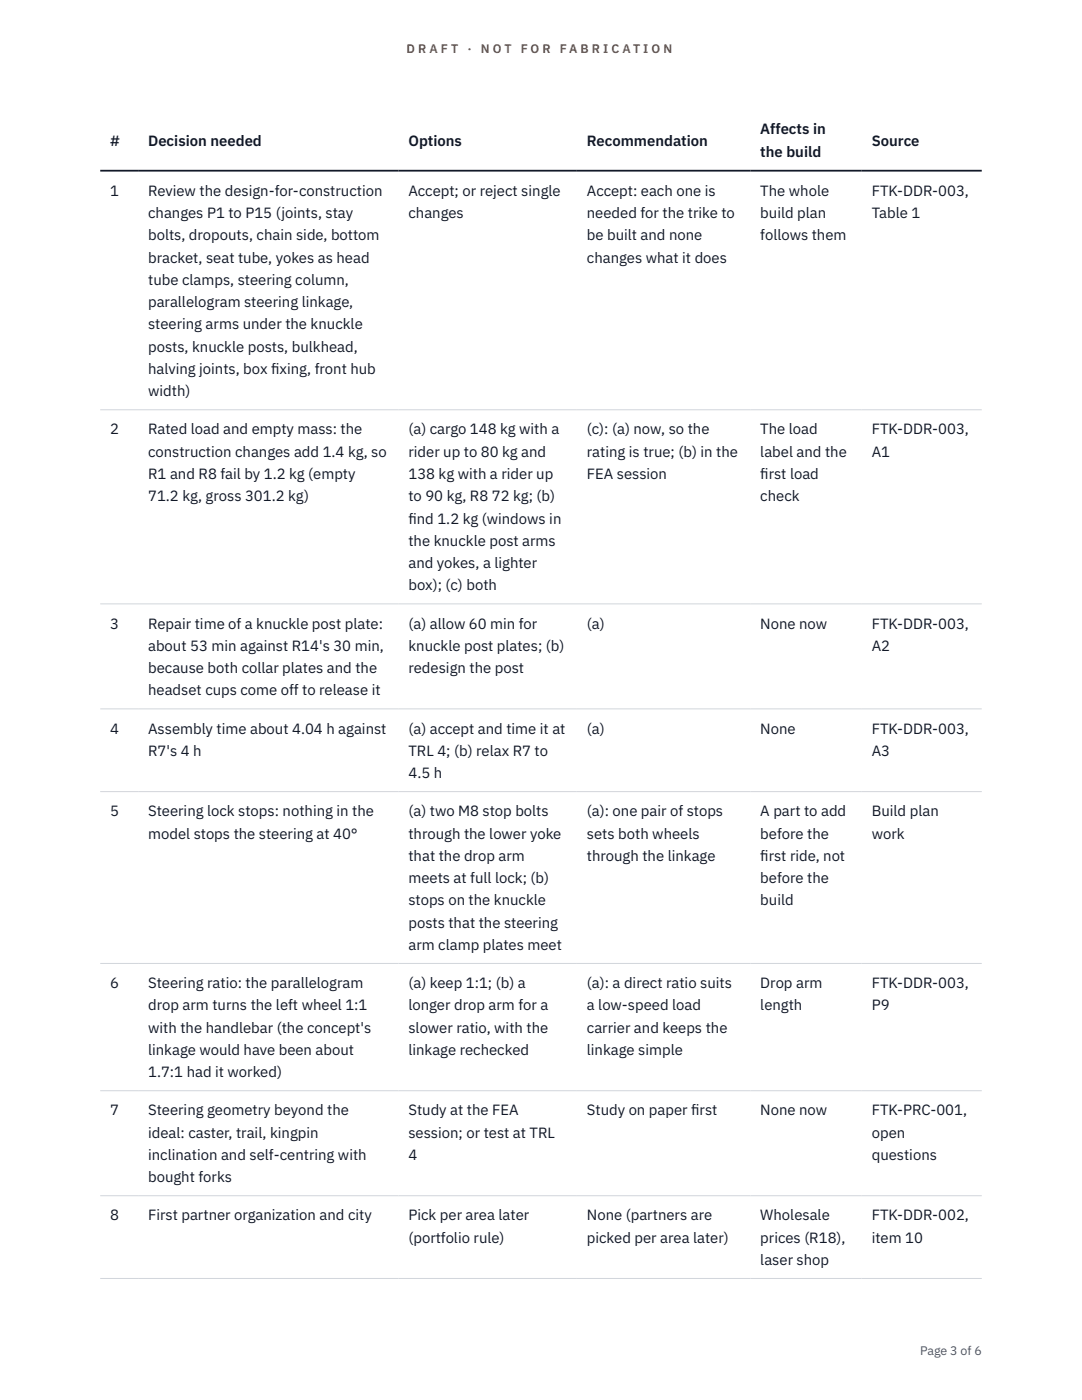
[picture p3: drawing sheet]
<svg xmlns="http://www.w3.org/2000/svg" width="216mm" height="279mm" viewBox="0 0 216 279" stroke-linecap="round" stroke-linejoin="round" font-family="sans-serif">
<defs><g id="words">
<g font-size="3" fill="#111827">
<text x="22" y="29.1">#</text>
<text x="29.6" y="29.1">Decision needed</text>
<text x="81.5" y="29.1">Options</text>
<text x="117.1" y="29.1">Recommendation</text>
<text x="151.7" y="26.8">Affects in</text>
<text x="174" y="29.1">Source</text>
<text x="151.7" y="31.3">the build</text>
<text x="22" y="39.1">1</text>
<text x="29.6" y="39.1">Review the design-for-construction</text>
<text x="81.5" y="39.1">Accept; or reject single</text>
<text x="117.1" y="39.1">Accept: each one is</text>
<text x="151.7" y="39.1">The whole</text>
<text x="174" y="39.1">FTK-DDR-003,</text>
<text x="29.6" y="43.5">changes P1 to P15 (joints, stay</text>
<text x="29.6" y="48">bolts, dropouts, chain side, bottom</text>
<text x="81.5" y="43.5">changes</text>
<text x="117.1" y="43.5">needed for the trike to</text>
<text x="117.1" y="48">be built and none</text>
<text x="151.7" y="43.5">build plan</text>
<text x="151.7" y="48">follows them</text>
<text x="174" y="43.5">Table 1</text>
<text x="29.6" y="52.4">bracket, seat tube, yokes as head</text>
<text x="117.1" y="52.4">changes what it does</text>
<text x="29.6" y="56.9">tube clamps, steering column,</text>
<text x="29.6" y="61.3">parallelogram steering linkage,</text>
<text x="29.6" y="65.7">steering arms under the knuckle</text>
<text x="29.6" y="70.2">posts, knuckle posts, bulkhead,</text>
<text x="29.6" y="74.6">halving joints, box f</text>
<text x="54.1" y="74.6">ixing, front hub</text>
<text x="29.6" y="79.1">width)</text>
<text x="22" y="86.7">2</text>
<text x="29.6" y="86.7">Rated load and empty mass: the</text>
<text x="81.5" y="86.7">(a) cargo 148 kg with a</text>
<text x="117.1" y="86.7">(c): (a) now, so the</text>
<text x="151.7" y="86.7">The load</text>
<text x="174" y="86.7">FTK-DDR-003,</text>
<text x="29.6" y="91.1">construction changes add 1.4 kg, so</text>
<text x="29.6" y="95.6">R1 and R8 fail by 1.2 kg (empty</text>
<text x="81.5" y="91.1">rider up to 80 kg and</text>
<text x="81.5" y="95.6">138 kg with a rider up</text>
<text x="117.1" y="91.1">rating is true; (b) in the</text>
<text x="117.1" y="95.6">FEA session</text>
<text x="151.7" y="91.1">label and the</text>
<text x="151.7" y="95.6">f</text>
<text x="151.7" y="95.6">irst load</text>
<text x="174" y="91.1">A1</text>
<text x="29.6" y="100">71.2 kg, gross 301.2 kg)</text>
<text x="81.5" y="100">to 90 kg, R8 72 kg; (b)</text>
<text x="151.7" y="100">check</text>
<text x="81.5" y="104.5">f</text>
<text x="81.5" y="104.5">ind 1.2 kg (windows in</text>
<text x="81.5" y="108.9">the knuckle post arms</text>
<text x="81.5" y="113.4">and yokes, a lighter</text>
<text x="81.5" y="117.8">box); (c) both</text>
<text x="22" y="125.4">3</text>
<text x="29.6" y="125.4">Repair time of a knuckle post plate:</text>
<text x="81.5" y="125.4">(a) allow 60 min for</text>
<text x="117.1" y="125.4">(a)</text>
<text x="151.7" y="125.4">None now</text>
<text x="174" y="125.4">FTK-DDR-003,</text>
<text x="29.6" y="129.9">about 53 min against R14's 30 min,</text>
<text x="81.5" y="129.9">knuckle post plates; (b)</text>
<text x="174" y="129.9">A2</text>
<text x="29.6" y="134.3">because both collar plates and the</text>
<text x="81.5" y="134.3">redesign the post</text>
<text x="29.6" y="138.8">headset cups come off to release it</text>
<text x="22" y="146.4">4</text>
<text x="29.6" y="146.4">Assembly time about 4.04 h against</text>
<text x="81.5" y="146.4">(a) accept and time it at</text>
<text x="117.1" y="146.4">(a)</text>
<text x="151.7" y="146.4">None</text>
<text x="174" y="146.4">FTK-DDR-003,</text>
<text x="29.6" y="150.8">R7's 4 h</text>
<text x="81.5" y="150.8">TRL 4; (b) relax R7 to</text>
<text x="81.5" y="155.3">4.5 h</text>
<text x="174" y="150.8">A3</text>
<text x="22" y="162.9">5</text>
<text x="29.6" y="162.9">Steering lock stops: nothing in the</text>
<text x="29.6" y="167.4">model stops the steering at 40°</text>
<text x="81.5" y="162.9">(a) two M8 stop bolts</text>
<text x="81.5" y="167.4">through the lower yoke</text>
<text x="117.1" y="162.9">(a): one pair of stops</text>
<text x="117.1" y="167.4">sets both wheels</text>
<text x="151.7" y="162.9">A part to add</text>
<text x="151.7" y="167.4">before the</text>
<text x="174" y="162.9">Build plan</text>
<text x="174" y="167.4">work</text>
<text x="81.5" y="171.8">that the drop arm</text>
<text x="117.1" y="171.8">through the linkage</text>
<text x="151.7" y="171.8">f</text>
<text x="151.7" y="171.8">irst ride, not</text>
<text x="81.5" y="176.2">meets at full lock; (b)</text>
<text x="151.7" y="176.2">before the</text>
<text x="81.5" y="180.7">stops on the knuckle</text>
<text x="81.5" y="185.1">posts that the steering</text>
<text x="151.7" y="180.7">build</text>
<text x="81.5" y="189.6">arm clamp plates meet</text>
<text x="22" y="197.2">6</text>
<text x="29.6" y="197.2">Steering ratio: the parallelogram</text>
<text x="81.5" y="197.2">(a) keep 1:1; (b) a</text>
<text x="117.1" y="197.2">(a): a direct ratio suits</text>
<text x="151.7" y="197.2">Drop arm</text>
<text x="174" y="197.2">FTK-DDR-003,</text>
<text x="29.6" y="201.6">drop arm turns the left wheel 1:1</text>
<text x="81.5" y="201.6">longer drop arm for a</text>
<text x="117.1" y="201.6">a low-speed load</text>
<text x="151.7" y="201.6">length</text>
<text x="174" y="201.6">P9</text>
<text x="29.6" y="206.1">with the handlebar (the concept's</text>
<text x="81.5" y="206.1">slower ratio, with the</text>
<text x="117.1" y="206.1">carrier and keeps the</text>
<text x="29.6" y="210.5">linkage would have been about</text>
<text x="29.6" y="215">1.7:1 had it worked)</text>
<text x="81.5" y="210.5">linkage rechecked</text>
<text x="117.1" y="210.5">linkage simple</text>
<text x="22" y="222.6">7</text>
<text x="29.6" y="222.6">Steering geometry beyond the</text>
<text x="29.6" y="227">ideal: caster, trail, kingpin</text>
<text x="81.5" y="222.6">Study at the FEA</text>
<text x="81.5" y="227">session; or test at TRL</text>
<text x="117.1" y="222.6">Study on paper f</text>
<text x="137.9" y="222.6">irst</text>
<text x="151.7" y="222.6">None now</text>
<text x="174" y="222.6">FTK-PRC-001,</text>
<text x="174" y="227">open</text>
<text x="29.6" y="231.5">inclination and self-centring with</text>
<text x="81.5" y="231.5">4</text>
<text x="174" y="231.5">questions</text>
<text x="29.6" y="235.9">bought forks</text>
<text x="22" y="243.6">8</text>
<text x="29.6" y="243.6">First partner organization and city</text>
<text x="81.5" y="243.6">Pick per area later</text>
<text x="117.1" y="243.6">None (partners are</text>
<text x="151.7" y="243.6">Wholesale</text>
<text x="174" y="243.6">FTK-DDR-002,</text>
<text x="81.5" y="248">(portfolio rule)</text>
<text x="117.1" y="248">picked per area later)</text>
<text x="151.7" y="248">prices (R18),</text>
<text x="174" y="248">item 10</text>
<text x="151.7" y="252.4">laser shop</text>
</g>
<g font-size="2.5" fill="#b45309">
<text x="81.1" y="10.5">D R A F T</text>
<text x="93.3" y="10.5">·</text>
<text x="95.9" y="10.5">N O T</text>
<text x="103.9" y="10.5">F O R</text>
<text x="111.7" y="10.5">F A B R I C A T I O N</text>
</g>
<text font-size="2.5" fill="#4b5563" x="183.6" y="270.3">Page 3 of 6</text>
</g></defs>
<path d="M20 81.8h175.9M20 120.5h175.9M20 141.5h175.9M20 158h175.9M20 192.3h175.9M20 217.7h175.9M20 238.6h175.9M20 255.1h175.9" fill="none" stroke="#d1d5db" stroke-width=".2"/>
<path d="M20 34.1h175.9" fill="none" stroke="#111827" stroke-width=".35"/>
<use href="#words"/>
</svg>
